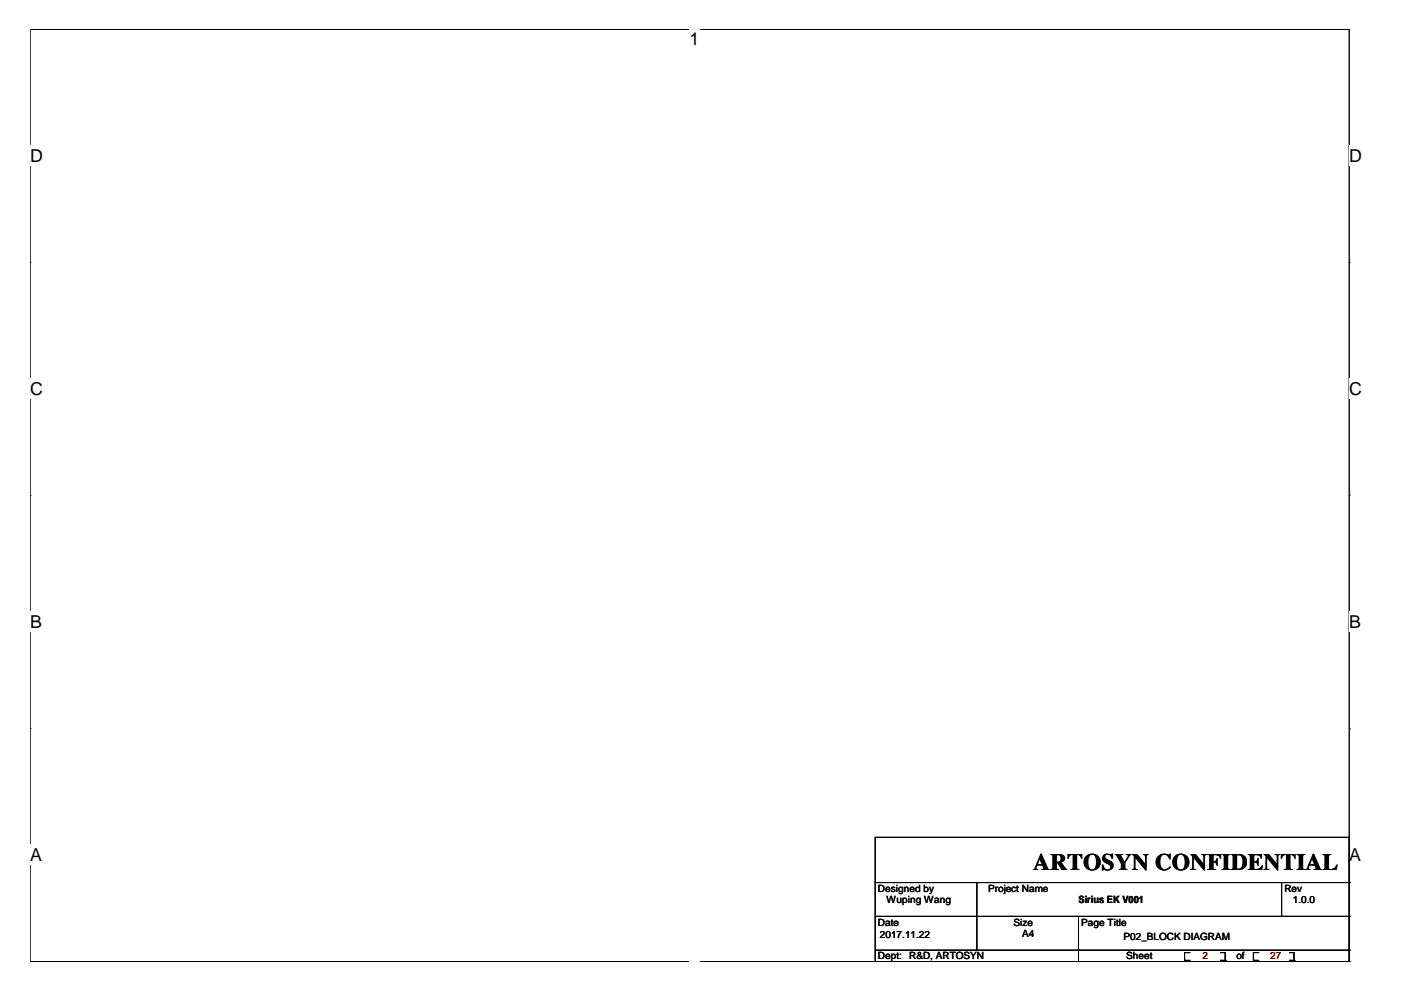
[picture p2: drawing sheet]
<svg xmlns="http://www.w3.org/2000/svg" width="297mm" height="210mm" viewBox="0 0 297 210" stroke-linecap="round" stroke-linejoin="round" font-family="sans-serif">
<defs><g id="words">
<text font-size="5" x="218.6" y="184.2">ARTOSYN CONFIDENTIAL</text>
<g font-size="3.8">
<text x="145.9" y="9.6">1</text>
<text x="6.3" y="34.3">D</text>
<text x="285.5" y="34.3">D</text>
<text x="6.3" y="83.5">C</text>
<text x="285.5" y="83.5">C</text>
<text x="6.3" y="132.9">B</text>
<text x="285.5" y="132.9">B</text>
<text x="6.3" y="182.2">A</text>
<text x="285.5" y="182.2">A</text>
</g>
<g font-size="2.1">
<text x="185.8" y="188.7">Designed by</text>
<text x="187.6" y="191.1">Wuping Wang</text>
<text x="209" y="188.7">Project Name</text>
<text x="228.2" y="191.1">Sirius EK V001</text>
<text x="271.7" y="188.7">Rev</text>
<text x="273.5" y="191.1">1.0.0</text>
<text x="185.8" y="195.8">Date</text>
<text x="214.4" y="195.8">Size</text>
<text x="228.8" y="195.8">Page Title</text>
<text x="185.8" y="203">Dept:</text>
<text x="186.1" y="198.5">2017.11.22</text>
<text x="192.4" y="203">R&amp;D, ARTOSYN</text>
<text x="216.2" y="198.2">A4</text>
<text x="237.7" y="198.9">P02_BLOCK DIAGRAM</text>
<text x="238.3" y="203">Sheet</text>
<text x="261.6" y="203">of</text>
</g>
<g font-size="2.1" fill="#f00">
<text x="254.4" y="203">2</text>
<text x="268.7" y="203">27</text>
</g>
</g></defs>
<path d="M6.3 6.2h279.2v197.3h-279.2z" fill="none" stroke="#000" stroke-width=".21"/>
<g fill="#fff">
<path d="M145.9 6.2h2.1v4.3h-2.1z"/>
<path d="M145.9 203.5h2.1v.1h-2.1z"/>
<path d="M6.3 30.9h2.8v4.2h-2.8z"/>
<path d="M285.5 30.9h2.7v4.2h-2.7z"/>
<path d="M6.3 80.2h2.8v4.2h-2.8z"/>
<path d="M285.5 80.2h2.7v4.2h-2.7z"/>
</g>
<path d="M6.3 55.5h.1M285.5 55.5h.1" fill="none" stroke="#000" stroke-width=".21"/>
<g fill="#fff">
<path d="M6.3 129.5h2.6v4.2h-2.6z"/>
<path d="M285.5 129.5h2.5v4.2h-2.5z"/>
</g>
<path d="M6.3 104.8h.1M285.5 104.8h.1" fill="none" stroke="#000" stroke-width=".21"/>
<g fill="#fff">
<path d="M6.3 178.8h2.6v4.2h-2.6z"/>
<path d="M285.5 178.8h2.5v4.2h-2.5z"/>
</g>
<g fill="none" stroke="#000" stroke-width=".21">
<path d="M6.3 154.1h.1M285.5 154.1h.1M185.2 177.2h100.3v26.3h-100.3zM185.2 186.7h100.3M185.2 193.9h100.3M206.7 186.7v14.4M213.8 193.9h.1M228.2 193.9v9.6M271.1 193.9h.1M271.1 186.7v7.2M285.5 186.7h.1M285.5 193.9h.1"/>
<path d="M185.2 201.1h100.3M185.2 203.5h100.3M206.7 201.1h.1M228.2 201.1h.1M228.2 203.5h.1M250.6 203.2h.1M250.6 203.2h.9M251.5 201.6h.1M251.5 203.2h.1M251.5 201.6h-.9v1.6M258.2 203.2h.1M258.2 201.6h.1"/>
<path d="M258.2 201.6h1v1.6M258.2 203.2h1M259.2 203.2h.1M265.2 203.2h.1M265.2 203.2h.9M266.1 201.6h.1M266.1 203.2h.1M266.1 201.6h-.9v1.6M272.8 203.2h.1M272.8 201.6h.1M272.8 201.6h1v1.6M272.8 203.2h1"/>
<path d="M273.8 203.2h.1M285.5 201.1h.1M285.5 203.5h.1"/>
</g>
<use href="#words"/>
</svg>
